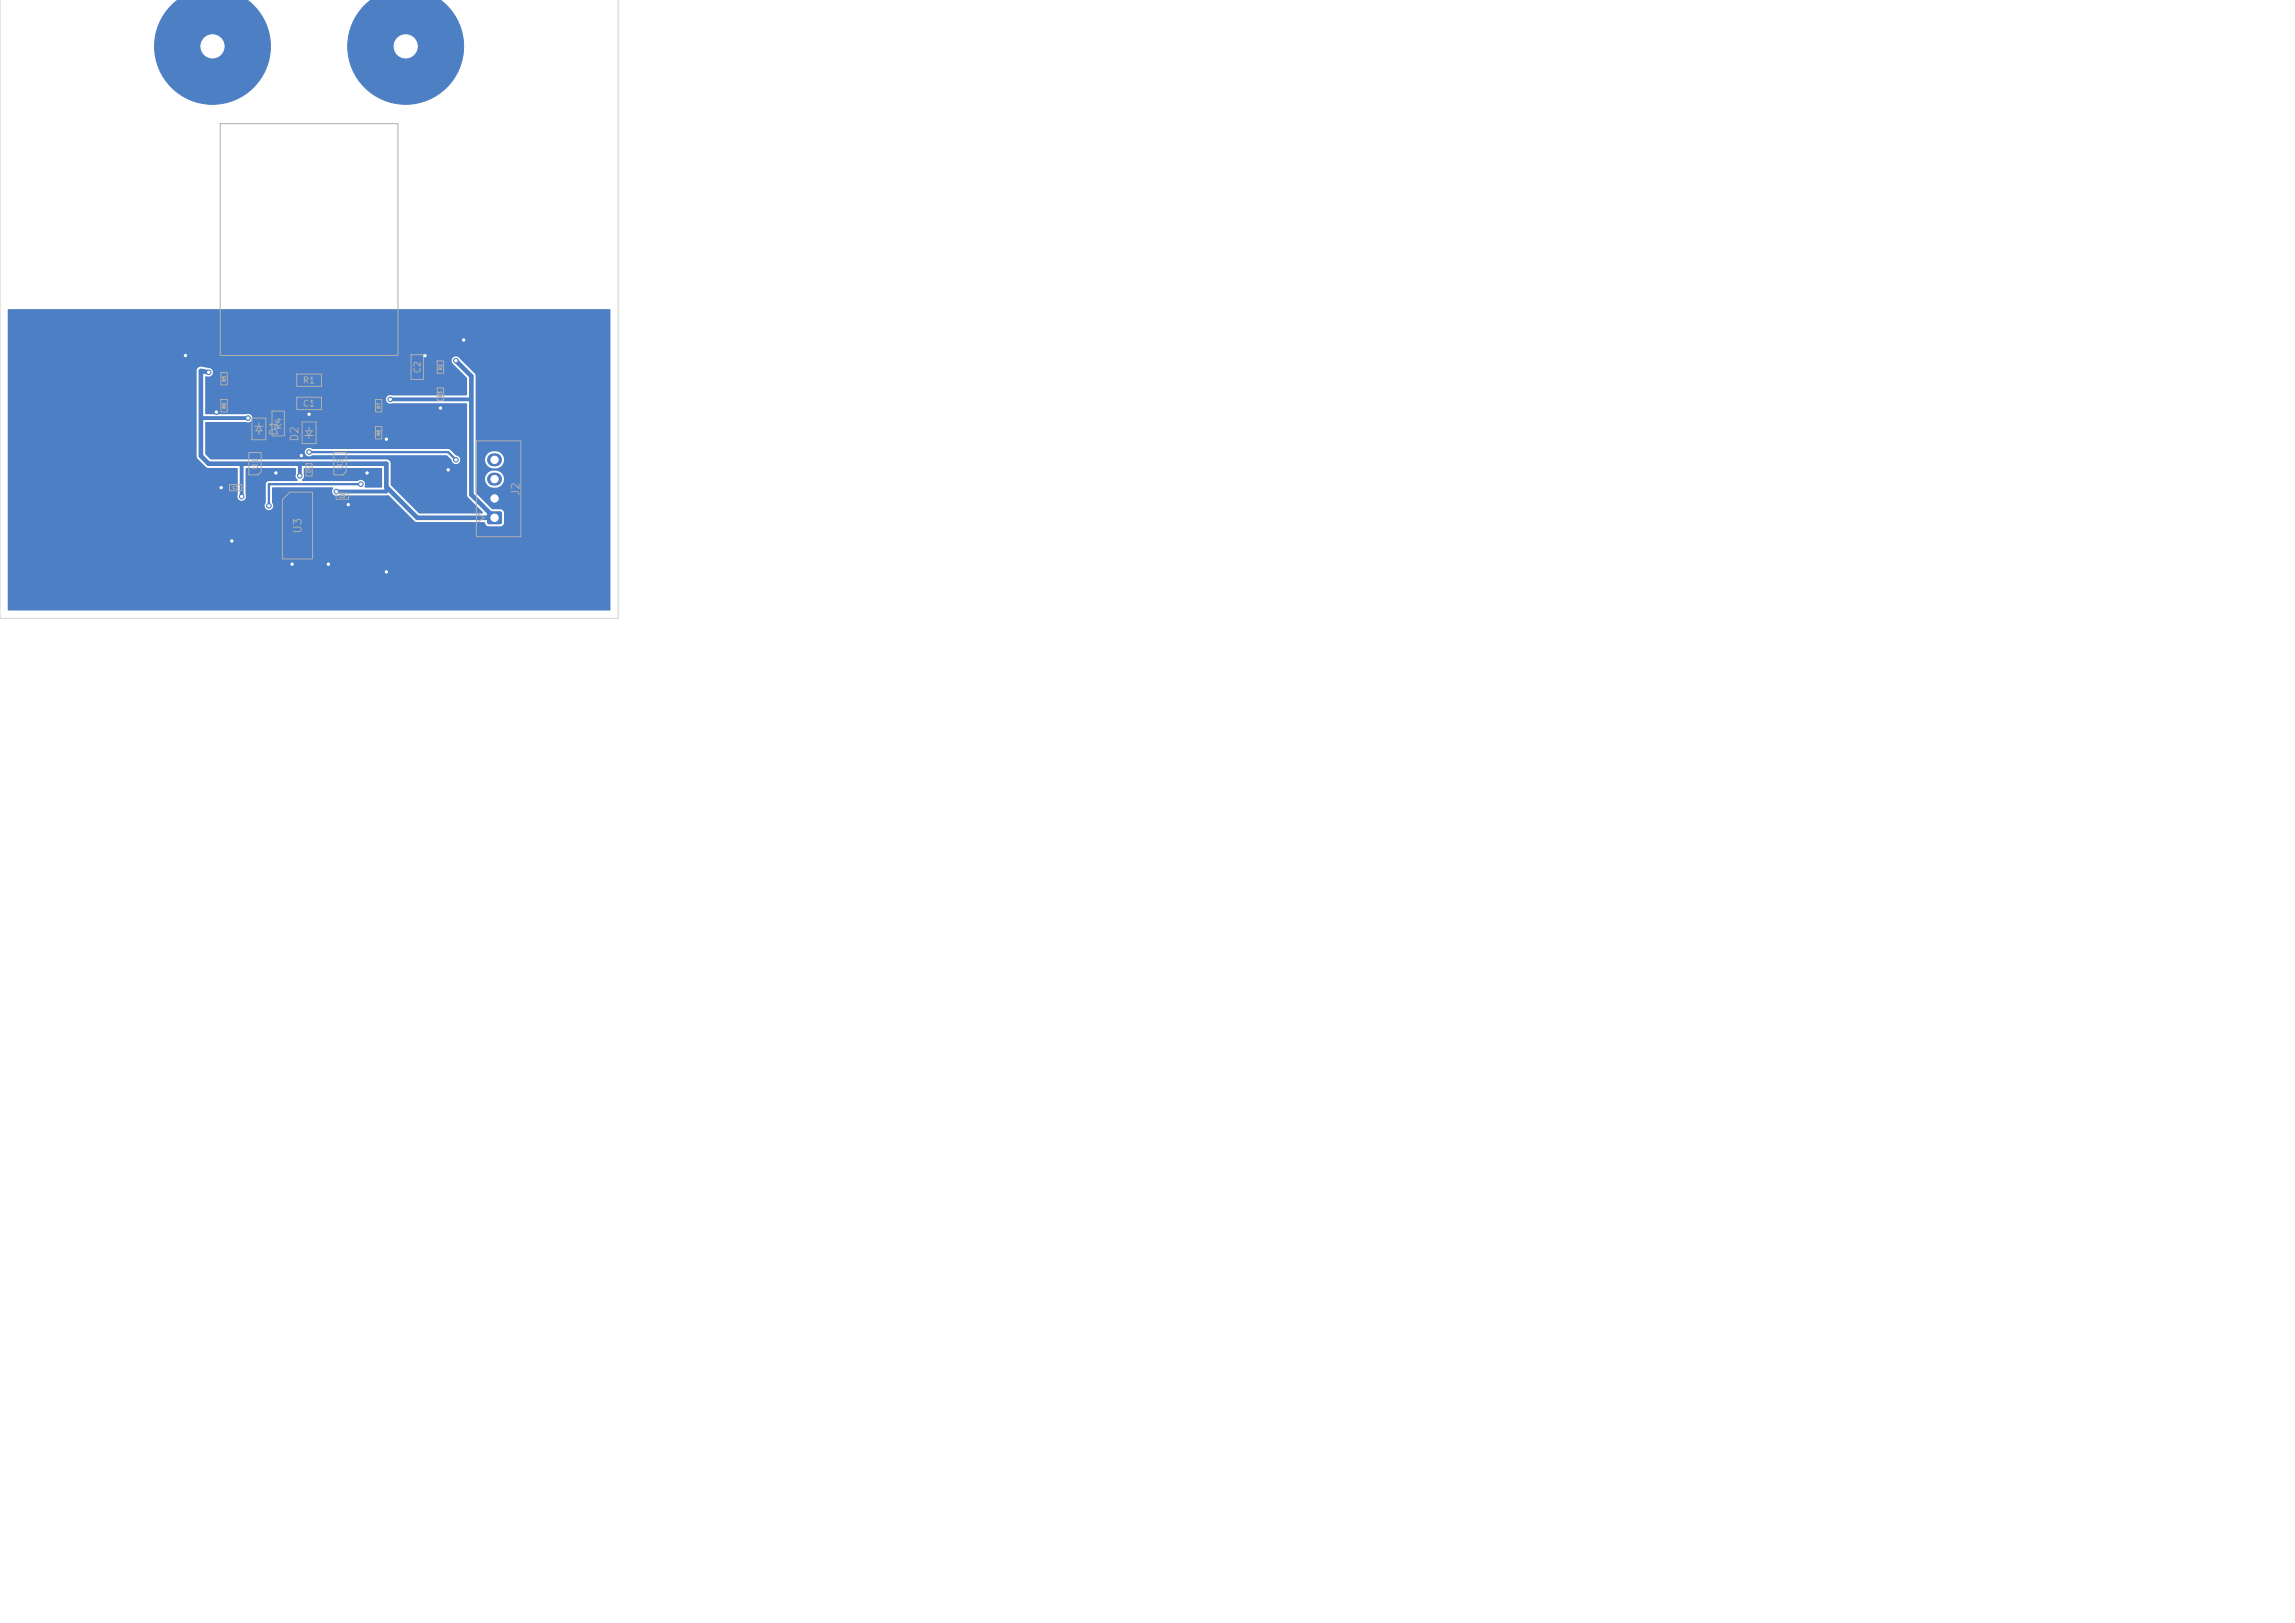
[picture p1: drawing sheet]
<svg xmlns="http://www.w3.org/2000/svg" width="297mm" height="210mm" viewBox="0 0 297 210" stroke-linecap="round" stroke-linejoin="round" font-family="sans-serif">
<defs><g id="words">
<g font-size="1" fill="#afafaf">
<text x="36.2" y="56.5" transform="rotate(-90 36.2 56.5)">D1</text>
<text x="38.9" y="57.2" transform="rotate(-90 38.9 57.2)">D2</text>
<text x="67.5" y="64.2" transform="rotate(-90 67.5 64.2)">J2</text>
<text x="39.3" y="69.1" transform="rotate(-90 39.3 69.1)">U3</text>
</g>
<g font-size=".8" fill="#afafaf">
<text x="39.1" y="52.8">C1</text>
<text x="39.1" y="49.8">R1</text>
<text x="54.6" y="48.4" transform="rotate(-90 54.6 48.4)">C2</text>
<text x="36.6" y="55.7" transform="rotate(-90 36.6 55.7)">R4</text>
</g>
<g font-size=".7" fill="#afafaf">
<text x="33.6" y="60.8" transform="rotate(-90 33.6 60.8)">U1</text>
<text x="44.6" y="60.8" transform="rotate(-90 44.6 60.8)">U2</text>
</g>
<g font-size=".4" fill="#afafaf">
<text x="57.3" y="47.9" transform="rotate(-90 57.3 47.9)">R2</text>
<text x="29.3" y="52.9" transform="rotate(-90 29.3 52.9)">R6</text>
<text x="29.3" y="49.4" transform="rotate(-90 29.3 49.4)">R5</text>
<text x="49.3" y="52.9" transform="rotate(-90 49.3 52.9)">R7</text>
<text x="57.3" y="51.4" transform="rotate(-90 57.3 51.4)">R3</text>
<text x="49.3" y="56.4" transform="rotate(-90 49.3 56.4)">R8</text>
<text x="30.1" y="63.4">C3</text>
<text x="40.3" y="61.2" transform="rotate(-90 40.3 61.2)">C4</text>
<text x="43.9" y="64.5">C5</text>
</g>
</g></defs>
<g fill="#4d7fc4" stroke="#4d7fc4" stroke-width=".13">
<path d="M47.6 .3l.8-.4h8.2l.8 .4a7.5 7.5 0 0 1 .5 10.9 7.5 7.5 0 0 1-10.8 0 7.5 7.5 0 0 1 .5-10.9z"/>
<path d="M22.6 .3l.8-.4h8.2l.8 .4a7.5 7.5 0 0 1 .5 10.9 7.5 7.5 0 0 1-10.8 0 7.5 7.5 0 0 1 .5-10.9z"/>
</g>
<path d="M63.1 66.2h.2h1.4h.2l.1 .2-.1 1.4-.2 .1h-1.4l-.2-.1-.1-.2z" fill="#4d7fc4"/>
<path d="M63.9 59.5h.2M63.9 64.5h.2M63.9 62h.2" fill="none" stroke="#4d7fc4" stroke-width="1.7"/>
<g fill="#4d7fc4" stroke="#4d7fc4" stroke-width=".13">
<circle cx="40" cy="58.5" r=".3"/>
<circle cx="59" cy="59.5" r=".3"/>
<circle cx="28.6" cy="63.1" r=".3"/>
<circle cx="37.8" cy="73" r=".3"/>
<circle cx="35.7" cy="61.2" r=".3"/>
<circle cx="28" cy="53.3" r=".3"/>
<circle cx="58" cy="60.8" r=".3"/>
<circle cx="57" cy="52.8" r=".3"/>
<circle cx="30" cy="70" r=".3"/>
<circle cx="47.5" cy="61.2" r=".3"/>
<circle cx="42.5" cy="73" r=".3"/>
<circle cx="55" cy="46" r=".3"/>
<circle cx="40" cy="53.6" r=".3"/>
<circle cx="45.1" cy="65.3" r=".3"/>
<circle cx="50" cy="56.8" r=".3"/>
<circle cx="60" cy="44" r=".3"/>
<circle cx="39" cy="59" r=".3"/>
<circle cx="50" cy="74" r=".3"/>
<circle cx="24" cy="46" r=".3"/>
<circle cx="31.3" cy="64.3" r=".3"/>
<circle cx="27" cy="48.2" r=".3"/>
<circle cx="32.1" cy="54.1" r=".3"/>
<circle cx="38.8" cy="61.6" r=".3"/>
<circle cx="43.5" cy="63.6" r=".3"/>
<circle cx="50.5" cy="51.7" r=".3"/>
<circle cx="59" cy="46.7" r=".3"/>
<circle cx="46.7" cy="62.7" r=".3"/>
<circle cx="34.8" cy="65.5" r=".3"/>
</g>
<path d="M40 58.5h18l1 1M46.7 62.7h-11.9v2.8" fill="none" stroke="#4d7fc4" stroke-width=".3"/>
<path d="M26 54.1h6.1M50.5 51.7h10.5M31.3 60v4.3M38.8 60v1.6M50 63v.6h-6.5" fill="none" stroke="#4d7fc4" stroke-width=".5"/>
<path d="M59 46.7l2 2v15.3l3 3h-10l-4-4v-3h-23l-1-1v-11l1 .2" fill="none" stroke="#4d7fc4" stroke-width=".6"/>
<g fill="#4d7fc4">
<path d="M39.3 60.6h10.1v2.4l-2.1 .1-.1-.1a.6 .6 0 0 0-.1-.8 .6 .6 0 0 0-.8 0h-7.1l-.1-.1a.67 .67 0 0 0 .2-.8z"/>
<path d="M1 40.1l77.9-.1 .1 .1v38.8l-.1 .1h-77.8l-.1-31h24.4l.1 11.2 1.2 1.2 .2 .2h3.8l.1 3.4a.56 .56 0 0 0 .5 .8 .56 .56 0 0 0 .5-.8v-3.3v-.1h6.4l.1 .1v.7a.71 .71 0 0 0 .2 .7l-.1 .1h-3.7l-.1 .1-.2 .3v2.4a.57 .57 0 0 0 0 .8 .57 .57 0 0 0 .8 0 .57 .57 0 0 0 0-.8v-1.8l.1-.1h7.7l.1 .1a.57 .57 0 0 0 0 .7 .57 .57 0 0 0 .7 .2h6.5l3.4 3.3 .2 .2h8.8a.65 .65 0 0 0 .5 .5h1.6l.3-.1 .1-.4v-1.2l-.1-.4-.3-.1h-1.1l-2.1-2.1v-1.9h1.2a1.1 1.1 0 0 0 1 1.2 1.15 1.15 0 0 0 1.4-1.2 1.15 1.15 0 0 0-1.6-1 1.1 1.1 0 0 0-.8 1h-1.2v-2.5h1.2v.4a1.1 1.1 0 0 0 1 .8 1.15 1.15 0 0 0 1.4-1.2 1.15 1.15 0 0 0-1.6-1 1.1 1.1 0 0 0-.8 1h-1.2l-.1-10.9-2.3-2.3a.56 .56 0 0 0-.6 .1 .56 .56 0 0 0 0 .7l1.8 1.9v2.2v.1h-9.6a.56 .56 0 0 0-.9 .5 .56 .56 0 0 0 .9 .5h9.5h.1v11.9l.2 .2 1.9 1.9-.1 .2h-8.2l-3.6-3.6v-2.9l-.2-.2-.3-.3h-22.8l-.7-.7v-.3h12.8v.2a.59 .59 0 0 0 1 .3h17.4l.6 .6a.57 .57 0 0 0 .6 .6 .57 .57 0 0 0 .6-.6 .57 .57 0 0 0-.6-.6l-.8-.7-.1-.1h-17.8a.56 .56 0 0 0-.9 .3h-12.8v-3.7v-.1h5.2a.56 .56 0 0 0 .9-.5 .56 .56 0 0 0-.9-.5h-5.1l-.1-.1v-4.7l.1-.1h.6l.3-.5-.2-.4-.3-.2-1.2-.1-.3 .2-.2 .3h-24.4z"/>
</g>
<g fill="none" stroke="#afafaf" stroke-width=".13">
<path d="M28.5 16h23v30h-23zM28.6 48.2h.8v1.6h-.8zM28.6 51.7h.8v1.6h-.8zM32.2 58.6h1.6v2.4l-.4 .4h-1.2zM32.6 54.1h1.8v2.8h-1.8zM33 55.2h1M33.5 55.2l.4 .6h-.8zM33.5 54.8v.4M33.5 55.8v.5M35.2 53.2h1.6v3.2h-1.6zM38.4 51.4h3.2v1.6h-3.2zM38.4 48.4h3.2v1.6h-3.2z"/>
<path d="M39.1 54.6h1.8v2.8h-1.8zM39.4 56.4h1.2M39.6 55.8h.8l-.4 .6zM39.6 60h.8v1.6h-.8zM40 55.3v.5M40 56.4v.4M43.2 58.6h1.6v2.4l-.4 .4h-1.2zM48.6 55.2h.8v1.6h-.8zM48.6 51.7h.8v1.6h-.8zM53.2 45.9h1.6v3.2h-1.6zM56.6 50.2h.8v1.6h-.8zM56.6 46.7h.8v1.6h-.8z"/>
<path d="M61.7 57h5.7v12.4h-5.7zM29.7 62.7h1.6v.8h-1.6zM37.5 63.7h3v8.6h-3.9v-7.6zM43.5 63.8h1.6v.8h-1.6zM61.7 66.4l.9 .6-.9 .6"/>
</g>
<path d="M80 0v80h-80v-80" fill="none" stroke="#d0d2cd" stroke-width=".13"/>
<g fill="#fff" stroke="#fff" stroke-width=".13">
<circle cx="40" cy="58.5" r=".15"/>
<circle cx="59" cy="59.5" r=".15"/>
<circle cx="28.6" cy="63.1" r=".15"/>
<circle cx="37.8" cy="73" r=".15"/>
<circle cx="35.7" cy="61.2" r=".15"/>
<circle cx="28" cy="53.3" r=".15"/>
<circle cx="58" cy="60.8" r=".15"/>
<circle cx="57" cy="52.8" r=".15"/>
<circle cx="30" cy="70" r=".15"/>
<circle cx="47.5" cy="61.2" r=".15"/>
<circle cx="42.5" cy="73" r=".15"/>
<circle cx="55" cy="46" r=".15"/>
<circle cx="40" cy="53.6" r=".15"/>
<circle cx="45.1" cy="65.3" r=".15"/>
<circle cx="50" cy="56.8" r=".15"/>
<circle cx="60" cy="44" r=".15"/>
<circle cx="39" cy="58.9" r=".15"/>
<circle cx="50" cy="74" r=".15"/>
<circle cx="24" cy="46" r=".15"/>
<circle cx="31.3" cy="64.2" r=".15"/>
<circle cx="27" cy="48.2" r=".15"/>
<circle cx="32.1" cy="54.1" r=".15"/>
<circle cx="38.8" cy="61.6" r=".15"/>
<circle cx="43.5" cy="63.6" r=".15"/>
<circle cx="50.5" cy="51.7" r=".15"/>
<circle cx="59" cy="46.7" r=".15"/>
<circle cx="46.7" cy="62.6" r=".15"/>
<circle cx="34.8" cy="65.5" r=".15"/>
<circle cx="52.5" cy="6" r="1.5"/>
<circle cx="27.5" cy="6" r="1.5"/>
<circle cx="64" cy="67" r=".48"/>
<circle cx="64" cy="64.5" r=".48"/>
<circle cx="64" cy="62" r=".48"/>
<circle cx="64" cy="59.5" r=".48"/>
</g>
<use href="#words"/>
</svg>
